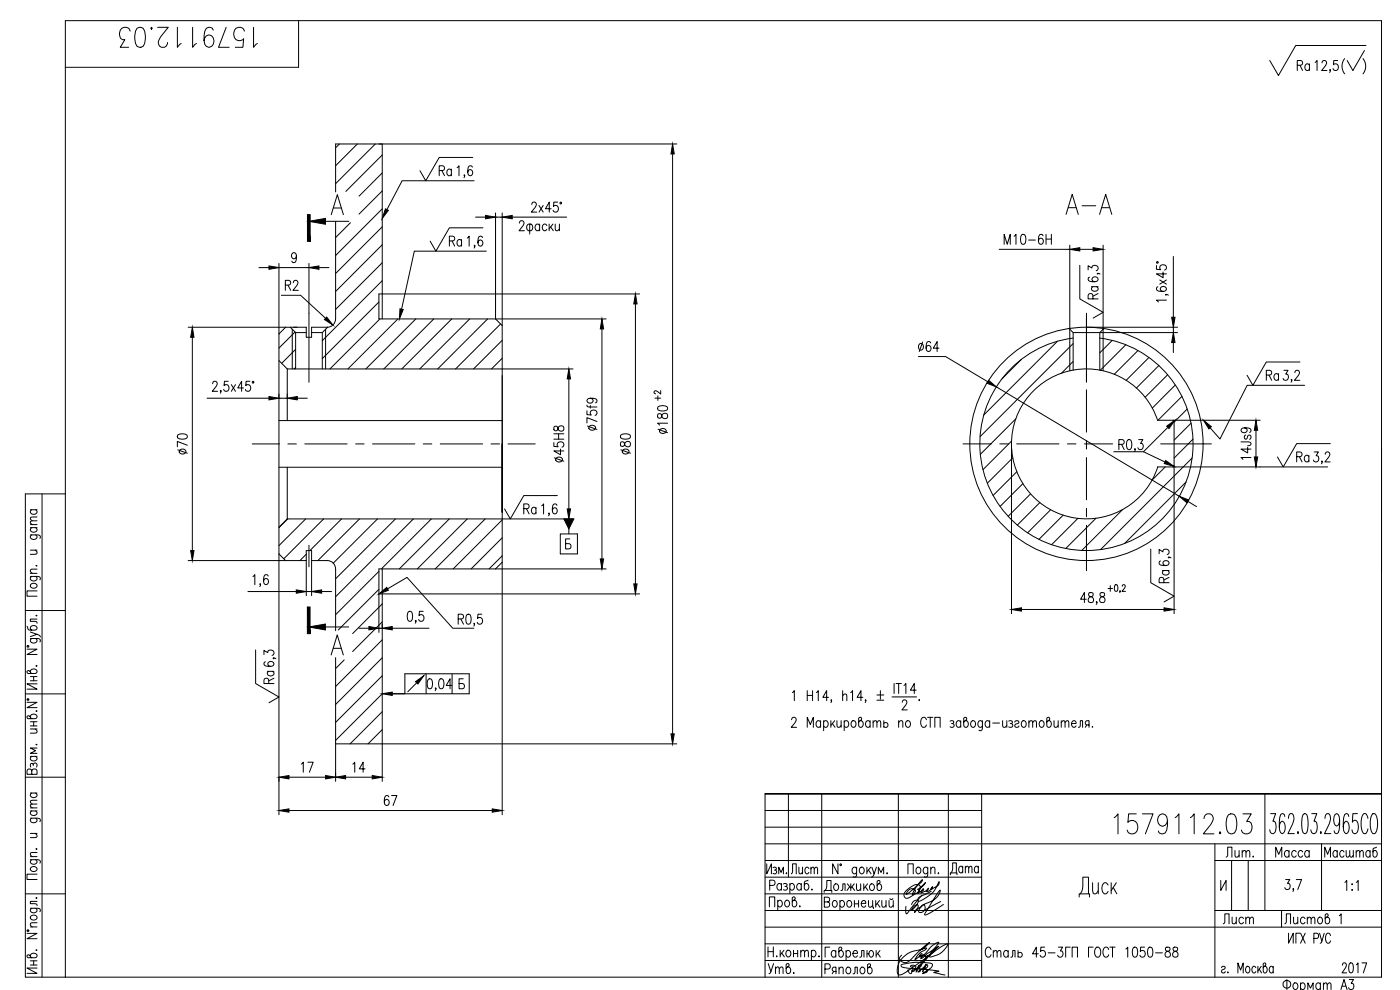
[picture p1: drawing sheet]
<svg xmlns="http://www.w3.org/2000/svg" width="420mm" height="297mm" viewBox="0 0 420 297" stroke-linecap="round" stroke-linejoin="round" font-family="sans-serif">
<defs><g id="words">
<g font-size="10.1">
<text x="34.9" y="15.5">1579112.03</text>
<text x="318.9" y="65.6">А-А</text>
<text x="333.4" y="251.5">1579112.03</text>
</g>
<text font-size="8.4" x="401.8" y="23.3">( )</text>
<g font-size="6.6">
<text x="130.9" y="54">Ra</text>
<text x="134.1" y="75.1">Ra</text>
<text x="330.9" y="91" transform="rotate(-90 330.9 91)">Ra</text>
<text x="379.2" y="115.4">Ra</text>
<text x="57.5" y="137.6" transform="rotate(-90 57.5 137.6)">70</text>
<text x="190.5" y="137.6" transform="rotate(-90 190.5 137.6)">80</text>
<text x="156.3" y="155.6">Ra</text>
<text x="83.6" y="206.4" transform="rotate(-90 83.6 206.4)">Ra</text>
<text x="114.3" y="243.1">67</text>
<text x="236.7" y="263.5">Лист</text>
<text x="367.2" y="258.6">Лит.</text>
<text x="382.1" y="258.6">Масса</text>
<text x="396.5" y="258.6">Масштаб</text>
<text x="229.7" y="293.5">Утв.</text>
<text x="294.9" y="288.6">Сталь 45-3ГП ГОСТ 1050-88</text>
</g>
<g font-size="6.2">
<text x="388.4" y="22.2">Ra</text>
<text x="300.6" y="74.4">M10-6H</text>
<text x="84.7" y="88.2">R2</text>
<text x="180.3" y="130.2" transform="rotate(-90 180.3 130.2)">75f9</text>
<text x="201.4" y="131.2" transform="rotate(-90 201.4 131.2)">180</text>
<text x="170.4" y="139.7" transform="rotate(-90 170.4 139.7)">45H8</text>
<text x="388.4" y="139.7">Ra</text>
<text x="352.1" y="176" transform="rotate(-90 352.1 176)">Ra</text>
<text x="89.6" y="232.8">17</text>
<text x="105.1" y="232.8">14</text>
<text x="366.2" y="278.3">Лист</text>
<text x="384.9" y="278.3">Листов</text>
<text x="384.2" y="298.1">Фоpмат А3</text>
</g>
<text font-size="5.3" x="199.7" y="121.4" transform="rotate(-90 199.7 121.4)">+2</text>
</g></defs>
<g fill="none" stroke="#000" stroke-width=".3">
<path d="M89.6 6.2v14h-70M396.8 18.9l.4-.7 .7 .1 .2 .4-.3 1-1.2 1.5h1.6M409.9 13.6h-21l-5.2 9.1-2.6-4.5M101.9 43.2l-1.2 1.1M107.3 43.2l-6.6 6.5M112.6 43.2l-11.9 11.9M114.7 43.2v52.5M114.7 46.5l-10.9 10.9M114.7 51.9l-7 7M114.7 57.3l-7 6.9M139.5 52.6h-.3h.3l-.3 .7M141.8 50.2a.64 .64 0 0 0-1.1-.3 2.02 2.02 0 0 0 .4 2.8 .88 .88 0 0 0 .8-1 .88 .88 0 0 0-1.2-.7l-.3 .7"/>
<path d="M141.9 47.2h-10.1l-4 7-1.8-3M142.3 54.2h-21.6l-4.6 8.7M201.9 46.2v174M203.1 43.2h-102.4v14.4M83.7 79v165.4M89 76.8a.82 .82 0 0 1-.8 .9 .89 .89 0 0 1-.7-1.1 .89 .89 0 0 1 1.1-.7 2.21 2.21 0 0 1-.3 2.9l-.6-.1-.1-.3M92.7 79v35.7M97.7 66.4h7M99.4 64.4l1.8-6 1.9 6M100.1 62.4h2.3M100.7 66.5v29.2a2.5 2.5 0 0 1-2.5 2.5M105.2 66.8l-4.5 4.5"/>
<path d="M114.7 73.4l-14 14M114.7 62.7l-14 14M114.7 68.1l-14 14M114.7 78.8l-14 14M142.5 73.7h-.2h.2l-.2 .7M142.7 65.1h3M144.8 71.3a.64 .64 0 0 0-1-.3 2.05 2.05 0 0 0 .3 2.9 .88 .88 0 0 0 .8-1.1 .88 .88 0 0 0-1.1-.7l-.4 .8M144.9 68.4h-10l-4.1 7-1.7-3M145.9 75.4h-21.6l-3.8 17.4M148.7 63.9v31.8l2 2M148.7 65.1h2M150.7 63.9v180.5"/>
<path d="M153.7 65.1h16.4M155.9 66.9l.4-.7h.5l.5 .6-.4 1-1.1 1.4h1.6M158.4 67.4l.9-.2 .5 .5a1.21 1.21 0 0 1-.5 1.5l-.9-.1a1.2 1.2 0 0 1 0-1.7zM159 67.2v3M159.6 61.4l.4-.8h.5l.5 .6-.4 1-1.1 1.4h1.6M161.8 61.6l1.2 2M161.9 67.7a.67 .67 0 0 0-.6-.5 .67 .67 0 0 0-.6 .5 .85 .85 0 0 0 0 1.2 .85 .85 0 0 0 1.2-.1M161.9 67.2v2M163 61.6l-1.2 2M164.1 67.7a.67 .67 0 0 0-.6-.5 .67 .67 0 0 0-.6 .5 .91 .91 0 0 0-.1 1.1 .91 .91 0 0 0 1.1 .3l.2-.3M164.8 67.2v2M165.3 68.1l.8 1.1"/>
<path d="M165.4 62.6h-1.7l1.1-2v3M165.9 67.2l-1.1 1.5M166.6 67.2l.1 1.9 .6 .1 .6-.5M167.4 60.6h-1.2l-.1 1.3a.92 .92 0 0 1 1.3 .1 .92 .92 0 0 1 0 1.3 .92 .92 0 0 1-1.3 .1l-.1-.3M167.9 67.2v2M168.1 60.7h.3v.4h-.3zM299.9 74.8h21.2M321.1 73.6v37.6M324.1 79.6v10.1l7 4-3 1.7M324.1 74.8h4M331.1 73.6v37.6M347.1 79.7v1.1l1.3 .1a.92 .92 0 0 1 0-1.2 .92 .92 0 0 1 1.3 0 .92 .92 0 0 1 .1 1.2l-.3 .1"/>
<path d="M347.2 78.6h.3v.3h-.3zM352.1 77v18.2M56.5 98.2h35.4v3h1.6v-3h4.8l-1.6 1.6M77.7 80.3h3M83.7 80.3h9M84.4 88.6h5.8l7.5 6.9M85.7 98.2l-2 2M87.1 98.2l1.6 1.6h3.2M87.7 98.8v11.9M88.5 99.6l-4.8 4.8M88.7 99.8v10.9M93.5 99.8h3.2"/>
<path d="M95.7 80.3h3M96.7 99.8v10.9M97.7 98.8v11.9M113.7 90.6l-17 17M114 95.7l-15 15M114.7 84.2l-18 18M119.4 95.7l-15 15M124.8 95.7l-15 15M130.2 95.7l-15 15M135.6 95.7l-15 15M141 95.7l-15 15M146.3 95.7l-15 15"/>
<path d="M150.2 97.2l-13.5 13.5M180.6 98.7v69M190.7 91.2v84M191.9 88.2h-78.2v7.5h68.2M320.9 98.6l1.2 1.2M326.1 98.2h27.3M326.1 94v20.7M326.6 81v-1.3l1.1 .7a.89 .89 0 0 1 1.4-.7 .89 .89 0 0 1-.1 1.5M329.4 82v.3v-.3l.7 .3M331.3 98.6l-1.2 1.2v11.2M347.5 86.1a.64 .64 0 0 0-.3 1 2.03 2.03 0 0 0 2.9-.4 .88 .88 0 0 0-1.1-.7 .88 .88 0 0 0-.6 1.1l.7 .3M348.1 84l2 1.3"/>
<path d="M349.1 81.6v1.7l-2-1.1h3M349.9 88.3v.3v-.3l.7 .3M350.1 90.1h-3l.5 .5M350.1 84l-2 1.3M352.1 98.2v1.6M353.4 99.8h-31.3v11.2M57.7 101.2v64M62.1 119.5h18.6M63.8 115.1l.5-.7h.4l.5 .6-.4 1-1.1 1.4h1.6M66.3 117.3h-.2h.2l-.2 .7M68.5 114.4h-1.1l-.2 1.3a.92 .92 0 0 1 1.3 .1 .92 .92 0 0 1 0 1.2 .92 .92 0 0 1-1.3 .1l-.1-.3M69.4 115.4l1.3 2"/>
<path d="M70.7 115.4l-1.3 2M73.1 116.4h-1.7l1.1-2v3M75 114.4h-1.1l-.1 1.3a.92 .92 0 0 1 1.2 .1 .92 .92 0 0 1 0 1.2 .92 .92 0 0 1-1.2 .1l-.2-.3M75.8 114.5h.3v.4h-.3zM83.7 119.5h2.5M83.7 108.2l2.5 2.5M86.2 110.7v15.5M86.2 110.7h85.8M88.7 104.8l-4.2 4.2M88.7 110.2l-.5 .5M89.2 119.5h3M150.7 112.7v41v-20.5"/>
<path d="M150.7 102.1l-8.6 8.6M150.7 107.5l-3.2 3.2M170.7 113.7v39M275.6 107h8.2l12.6 7.5M276 103.2a.97 .97 0 0 1 1.2 .6 .97 .97 0 0 1-.6 1.2 1.02 1.02 0 0 1-1-.7 1.02 1.02 0 0 1 .4-1.1zM276.9 102.6l-1 2.9M279.3 102.9l-.1-.3-.6-.1a2.21 2.21 0 0 0-.3 2.8 .65 .65 0 0 0 1-.3l.1-.4a.89 .89 0 0 0-.8-1l-.6 .5-.1 .4M281.8 104.5h-1.7l1.1-2v3M299 116.1l54.9 32.8M306.5 107.8l-5.8 5.9M317.4 102.4l-22.1 22.1M322.1 101.4a32 32 0 0 0-23.1 48.9 32 32 0 0 0 54.1 0 32 32 0 0 0-23-48.9"/>
<path d="M322.1 103.1l-28 27.9M322.1 108.5l-3.5 3.5M326.1 117v12.7M333.8 102.1l-3.7 3.8M337.9 103.4l-7.7 7.7M341.5 105.2l-7.1 7.1M344.8 107.3l-6.8 6.8M347.8 109.7l-6.7 6.7M350.4 112.4l-6.7 6.8M352.1 102.8v3M352.7 115.5l-6.9 6.9M354.7 118.9l-7.2 7.2"/>
<path d="M387.7 114h-.2h.2l-.2 .7M388.6 111.8l.5-.7 .7 .1 .2 .5-.4 1-1.1 1.4h1.6M390.1 108.6h-10.1l-4 7-1.7-3M391.5 115.6h-17.2l-8.2 16.1-2.9-3.3M75.7 133.2h8.2M83.7 126.2h67M86.4 133.2h2.5M91.5 133.2h12.7M106.7 133.2h2.6M111.8 133.2h12.7M127 133.2h2.6M132.1 133.2h12.7"/>
<path d="M147.4 133.2h2.5M152.5 133.2h8.1M289 133.2h8.5M300 133.2h2.6M303.6 133.2v50.9M303.6 132.3l-8.6 8.6M304 137.4l-7.7 7.6M304.8 125.7l-10.6 10.6M305.1 133.2h12.7M320.4 133.2h2.5M325.4 133.2h8.5M326.1 132.2v2.5"/>
<path d="M326.1 137.3v12.7M335.8 133.3h1a.73 .73 0 0 0 .6-.7 .73 .73 0 0 0-.6-.7h-1v3M336.6 133.3l.8 1.6M338.4 132l.6-.1a1.77 1.77 0 0 1 .6 2.4l-.3 .5-.5 .1a1.77 1.77 0 0 1-.6-2.4zM340.7 134.8h-.2h.2l-.2 .7M341.7 131.9h1.3l-.7 1.1a.88 .88 0 0 1 .7 1.4 .88 .88 0 0 1-1.5-.1M343.2 135.5l6.4 3.1M348.3 133.2h15.3M350.5 128.2l-7.3 7.3h-9M352 126.1l.4 .3v57.7M352.4 139.8l-.4 .3M356.3 122.7l-3.9 4"/>
<path d="M357.5 127l-5.1 5.1M357.8 137.4l-27.5 27.5M358 131.8l-5.6 5.6M372.4 132.6l2.8 .1a.5 .5 0 0 1 .3 .5 .5 .5 0 0 1-.3 .4l-.8 .1M373.4 128.4a.81 .81 0 0 1 .9 .8 .89 .89 0 0 1-1.1 .6 .89 .89 0 0 1-.6-1.1 2.56 2.56 0 0 1 2.7 0l.1 .6-.4 .4M373.9 130.5a.67 .67 0 0 0-.5 .7 .67 .67 0 0 0 .5 .6l.4-.4 .3-.8 .4-.1a.66 .66 0 0 1 .5 .7 .66 .66 0 0 1-.5 .6M374.4 134.2v1.7l-2-1.1h3M375.4 137.3h-3l.6 .5M376.9 129.1v8M378.2 126.1h-30.8a22.5 22.5 0 0 0-34.7-11.1 22.5 22.5 0 0 0 .2 36.4 22.5 22.5 0 0 0 34.6-11.3M396.8 138.5h-.2h.2l-.2 .7M397.7 136.3l.5-.7h.4l.5 .6-.3 1-1.2 1.4h1.6"/>
<path d="M399.2 133.1h-10.1l-4 7-1.7-3M9.1 158.3h2M9.1 157.4h2M9.1 152.9h2M9.5 158.3a.67 .67 0 0 0-.4 .6 .67 .67 0 0 0 .4 .7 .85 .85 0 0 0 1.3-.1 .85 .85 0 0 0-.1-1.2M9.5 152.9a.67 .67 0 0 0-.4 .7 .67 .67 0 0 0 .4 .6 .85 .85 0 0 0 1.3 0 .85 .85 0 0 0-.1-1.3M11.1 156.3l-1.9 .1-.1 .4 .6 .6M11.1 155.1l-1.9 .1-.1 .5 .6 .6M12.6 148.2v145M19.6 148.2h-12v145h407v-287h-395v287M83.7 140.2h67M86.2 140.2v15.5"/>
<path d="M86.2 155.7l-2.5 2.5M86.2 155.7h85.8M86.3 155.7l-2.6 2.6M91.7 155.7l-8 8M97.1 155.7l-11.9 11.9M102.5 155.7l-9.5 9.5M107.9 155.7l-12.5 12.5M113.3 155.7l-13.3 13.3M118.7 155.7l-18 18M124.1 155.7l-23.4 23.3M129.5 155.7l-15.1 15M134.8 155.7l-15 15"/>
<path d="M140.2 155.7l-15 15M145.6 155.7l-15 15M150.7 156l-14.7 14.7M164.8 154h-.2h.2l-.2 .8M167.1 151.6l-.1-.3-.5-.1a1.63 1.63 0 0 0-.7 2l.3 .8a.84 .84 0 0 0 1.2-.7 .84 .84 0 0 0-1.2-.8l-.3 .7M167.3 148.7h-10.1l-4 7-1.8-3M170.7 158.7v1.5M305.2 141.5l-7.2 7.1M307 145.1l-6.9 6.9M309.3 148.2l-6.7 6.7M312.1 150.8l-6.8 6.8M315.3 152.9l-6.9 7"/>
<path d="M319.1 154.6l-7.3 7.2M323.5 155.5l-7.9 7.9M326.1 152.5v2.6M326.1 157.6v13.6M328.9 155.5l-9.1 9.1M336.9 152.9l-12.3 12.3M347.4 140.1h51.1M349.7 140.1l-3.9 3.9M355.9 144.6l-18.4 18.5M356.5 150.4l2.6 1.6M9.1 172.9l2.7 .2a.59 .59 0 0 1 .2 .9M9.1 160.5l2.7 .1a.59 .59 0 0 1 .2 .9"/>
<path d="M9.1 172h2M9.1 165.1h2M9.2 175.3a.95 .95 0 0 1 1.3-.3 .95 .95 0 0 1 .5 1.1 .95 .95 0 0 1-1.3 .4 .95 .95 0 0 1-.5-1.2zM9.5 172.9l-.1 .2a.59 .59 0 0 0-.2 .9 .95 .95 0 0 0 1.3 .3 .95 .95 0 0 0 .5-1.1l-.3-.3M9.5 160.5l-.1 .1a.59 .59 0 0 0-.2 .9 .95 .95 0 0 0 1.3 .4 .95 .95 0 0 0 .5-1.2l-.3-.2M10.5 165.1l.6 .5-.1 .6-1.9 .1M10.8 169.7h.3zM11.1 177.3h-3v1.6h3M11.1 170.8l-1.9 .1-.1 .6 .6 .5M56.5 168.2h35.4M74.4 177.5h14.5M75.9 173l.6-.6v3"/>
<path d="M78.2 175.3h-.2h.2l-.2 .7M80.5 172.8a.65 .65 0 0 0-1.1-.2 2.04 2.04 0 0 0 .4 2.8 .88 .88 0 0 0 .8-1 .88 .88 0 0 0-1.2-.7l-.3 .7M83.7 166.2l2 2M91.9 177.5h1.6M91.9 166.3l-1.9 1.9M92.7 163.6v6.5M93.5 168.2v-3h-1.6v13.5M93.5 168.2h4.7a2.5 2.5 0 0 1 2.5 2.5v18.5M93.5 168.2v10.5M96.5 177.5h3M113.7 178.2v11.5M113.7 171.4l-13 13"/>
<path d="M113.7 176.8l-12.2 12.2M114.7 170.7v63.7M116.3 176.7l5.9-3.5 13.7 15.3h6.3M150.7 168.7l-2 2M150.7 161.4l-9.3 9.3M150.7 166.8l-3.9 3.9M168.1 160.2h5.2v6h-5.2zM171 161.7h-1.3v3h1.1a.82 .82 0 0 0 .6-.8 .82 .82 0 0 0-.6-.8h-1.1M181.9 170.7h-68.2v7.5h78.2M326 179.8h-1.7l1.1-2v3M326.8 177.9a.69 .69 0 0 0 .2 1 .94 .94 0 0 1 1.2 .9 .94 .94 0 0 1-1 1 .98 .98 0 0 1-.6-1.2 .98 .98 0 0 1 1.1-.7 .61 .61 0 0 0 .4-.6 .61 .61 0 0 0-.5-.5zM330.2 177.9a.67 .67 0 0 0 .3 1 .94 .94 0 0 1 1.1 .9 .94 .94 0 0 1-1 1 .98 .98 0 0 1-.5-1.2 .98 .98 0 0 1 1.1-.7 .61 .61 0 0 0 .3-.6 .61 .61 0 0 0-.5-.5z"/>
<path d="M332.5 176.6h1.4M333.2 175.7v1.7M334.7 175.5l.3-.1 .4 .4v1.3l-.4 .3-.5-.3zM336.2 177.3l-.2 .5M336.8 175.9l.3-.5 .5 .1 .1 .3-.2 .7-.8 .9h1.1M345.4 164.7v10.1l7 4.1-3 1.7M347.9 166.1v-1.2l1.1 .7a.89 .89 0 0 1 1.4-.8 .89 .89 0 0 1-.1 1.6M348.3 168.3a.64 .64 0 0 0-.3 1 2.02 2.02 0 0 0 2.9-.3 .88 .88 0 0 0-1.1-.8 .88 .88 0 0 0-.7 1.1l.8 .4M350.7 167.2v.2v-.2l.7 .2M7.6 183.2h12M8.1 194.8h3l-3 1.6h3M8.1 187.9l.3 .8 .4 .4h1.7l.5-.3a.95 .95 0 0 0-.5-1.1 .95 .95 0 0 0-1.3 .3 .64 .64 0 0 0 .3 1.1"/>
<path d="M8.2 193.8h.4v.3h-.4zM9.1 191.6l2.7 .1 .3 .3-.1 .6M9.1 189.6l2 .7-2 .7M9.5 191.6l-.3 .2a.64 .64 0 0 0 .3 1 .91 .91 0 0 0 1.1 .1 .91 .91 0 0 0 .4-1.1l-.3-.2M10.8 199.8h.3zM10.8 184.7h.3zM11.1 190.3l.9 .5 .1 .3M11.1 185.7h-2v.7l1.9 .1 .1 .5M76.7 195v10.1l7 4-3 1.8M79.2 196.4v-1.3l1.2 .7a.89 .89 0 0 1 1.3-.7 .89 .89 0 0 1 0 1.5M82.1 197.4v.3v-.3l.7 .3M97.7 188.1h6.9"/>
<path d="M99.4 196.5l1.8-6 1.8 6M100.1 194.5h2.3M100.7 197.3v37.1M103.3 198l-2.6 2.6M107.7 188.5h3M113.7 188.5h1M114.7 181.2l-8.9 8.9M114.7 186.6l-8.9 8.9M114.7 192l-14 14M114.7 197.4l-14 14M117.7 188.5h11M122.6 183.6l.5-.2a1.77 1.77 0 0 1 .6 2.5l-.2 .4-.6 .1a2.21 2.21 0 0 1-.3-2.8z"/>
<path d="M124.9 186.3h-.3h.3l-.3 .7M127 183.4h-1.1l-.1 1.3a.92 .92 0 0 1 1.2 .1 .92 .92 0 0 1 0 1.2 .92 .92 0 0 1-1.2 .1l-.2-.2M137.5 185.7l1.4-.1 .2-.5-.2-.7-1.4-.1v3M138.3 185.7l.8 1.6M140.1 184.4l.6-.1a1.76 1.76 0 0 1 .6 2.4l-.3 .4-.5 .2a1.76 1.76 0 0 1-.6-2.4zM142.4 187.1h-.2h.2l-.2 .8M144.6 184.3h-1.2l-.1 1.3a.92 .92 0 0 1 1.3 0 .92 .92 0 0 1 0 1.3 .92 .92 0 0 1-1.3 .1l-.1-.3M306.6 182.9h42.8M329.2 180.7h-.2h.2l-.2 .7M7.6 208.2h12M8.1 210.7h3l-3 1.6h3M8.2 209.8h.4v.3h-.4z"/>
<path d="M9.1 201.6a1 1 0 0 1 1-.9 1 1 0 0 1 1 .9l-.6 .5h-2.1l-.3-.7 .4-.2 .3 .1 .7 .8M9.1 215.2a1 1 0 0 1 1-.9 1 1 0 0 1 1 .9l-.6 .4h-2.1l-.3-.6 .4-.3 .3 .1 .7 .8M9.1 203h2M9.1 204.3h2M9.1 218.7h2M9.1 216.6h2M9.1 217.8h2M10.1 203v1.3M10.1 216.6v1.2M10.5 218.7l.6 .6-.1 .6-1.9 .1M10.8 213.3h.3zM11.1 205.2h-3l3 1.6h-3"/>
<path d="M114.7 202.8l-14 14M114.7 208.1l-14 14.1M114.7 213.5l-9.6 9.7M114.7 218.9l-4.3 4.3M116.9 208.2h23.9v-6h-19.3v6h-3.8M125.1 204.9l-2.7 2.7M127.9 202.2v6M128.5 203.8l.6-.1a1.76 1.76 0 0 1 .6 2.4l-.2 .4-.6 .2a1.76 1.76 0 0 1-.6-2.5zM130.8 206.5h-.2h.2l-.2 .7M132 203.8l.5-.1a1.76 1.76 0 0 1 .6 2.4l-.2 .4-.6 .2a1.76 1.76 0 0 1-.5-2.5zM135.6 205.7h-1.7l1.2-2v3M135.7 202.2v6"/>
<path d="M139 203.7h-1.2v3h1a.81 .81 0 0 0 .6-.8 .81 .81 0 0 0-.6-.8h-1M237.6 215.9l.4-.7h.5l.5 .6-.4 1-1.1 1.4h1.6M237.8 207.8l.6-.6v3M242.3 218.2v-3l.9 2.2 .9-2.2v3M242.3 207.2v3M242.3 208.7h1.6M243.9 207.2v3M245 207.8l.6-.6v3M246.3 216.7a.67 .67 0 0 0-.7-.5 .67 .67 0 0 0-.6 .5 .85 .85 0 0 0 0 1.2 .85 .85 0 0 0 1.3-.1M246.3 216.2v2M247.2 216.7a.66 .66 0 0 1 .6-.5 .66 .66 0 0 1 .6 .5 .91 .91 0 0 1 .1 1.1 .91 .91 0 0 1-1.1 .3l-.2-.3M247.2 216.2v3"/>
<path d="M248.7 209.2h-1.7l1.1-2v3M249.4 216.2v2M249.6 210.1h-.2h.2l-.2 .7M249.8 217.1l.8 1.1M250.5 216.2l-1.1 1.5M251.2 216.2l.1 1.9 .6 .1 .5-.5M252.4 216.2v2M252.9 208.8l.6-.6 .5 .2 .1 1.8M252.9 207.2v3M253.4 216.7a.66 .66 0 0 1 .6-.5 .66 .66 0 0 1 .6 .5 .91 .91 0 0 1 0 1.1 .91 .91 0 0 1-1 .3l-.2-.3M253.4 216.2v3M255.3 207.8l.6-.6v3"/>
<path d="M255.7 216.4a.65 .65 0 0 1 1.1 .3l.1 .4a.8 .8 0 0 1-.2 .9 .8 .8 0 0 1-1 .1 1.23 1.23 0 0 1 0-1.7zM258.1 216.2a1 1 0 0 1 1 1 1 1 0 0 1-1 1l-.4-.5v-2.2l.7-.3 .2 .5-.1 .2-.8 .8M259 209.2h-1.8l1.2-2v3M259.9 210.1h-.3h.3l-.3 .7M261.1 216.7a.67 .67 0 0 0-.6-.5 .67 .67 0 0 0-.6 .5 .85 .85 0 0 0 0 1.2 .85 .85 0 0 0 1.2-.1M261.1 216.2v2M262 216.8l.6-.6 .5 .2 .1 1.8M262 216.2v2M263.2 216.8l.5-.6 .5 .2 .1 1.8M263.2 208.5h2M263.2 210.1h2M264.2 207.2v2.6"/>
<path d="M265.2 217.1a.73 .73 0 0 1 1.2 0 .73 .73 0 0 1-.4 1.1l-.8-.3M265.2 216.2v2M267.7 209.1h7.4M268.3 205.1v3M268.9 205.1h1.6M269.7 216.8l.6-.6 .5 .2 .2 1.8M269.7 205.1v3M269.7 216.2v2M270.8 210.7l.5-.7 .6 .1 .3 .5-.4 1-1.1 1.4h1.6M271.3 205.7l.6-.6v3M272.1 216.4a.64 .64 0 0 1 1 .3 .91 .91 0 0 1 .1 1.1 .91 .91 0 0 1-1.1 .3 1.2 1.2 0 0 1 0-1.7zM275 207.1h-1.8l1.2-2v3"/>
<path d="M275.9 209.9v.3zM278 215.9a.89 .89 0 0 0-1-.7 .89 .89 0 0 0-.7 1.2v.7a.88 .88 0 0 0 .7 1.1 .88 .88 0 0 0 1-.7M278.4 215.2h1.6M279.2 215.2v3M280.6 218.2v-3h1.6v3M285.1 216.4a.73 .73 0 0 1 1.2 .3l-.4 .4h-.3M285.9 217.1l.4 .3v.5l-.4 .3-.8-.1M288.3 216.7a.67 .67 0 0 0-.6-.5 .67 .67 0 0 0-.6 .5 .85 .85 0 0 0 0 1.2 .85 .85 0 0 0 1.2-.1M288.3 216.2v2M289.7 216.2a1 1 0 0 1 .9 1 1 1 0 0 1-.9 1l-.5-.5v-2.2l.7-.3 .3 .5-.2 .2-.8 .8M291.6 216.4a.64 .64 0 0 1 1.1 .3 .91 .91 0 0 1 0 1.1 .91 .91 0 0 1-1.1 .3 1.23 1.23 0 0 1 0-1.7zM294.8 216.7l-.1-.2a.59 .59 0 0 0-.9-.1 .95 .95 0 0 0-.4 1.2 .95 .95 0 0 0 1.2 .5l.2-.3"/>
<path d="M294.8 216.2l-.1 2.7a.58 .58 0 0 1-.9 .2M297 216.7a.67 .67 0 0 0-.6-.5 .67 .67 0 0 0-.6 .5 .85 .85 0 0 0 0 1.2 .85 .85 0 0 0 1.2-.1M297 216.2v2M297.9 216.9h2.1M300.9 216.2l.1 1.9 .6 .1 .6-.5M302.2 216.2v2M302.7 216.4a.73 .73 0 0 1 1.2 .3l-.4 .4h-.3M303.5 217.1l.4 .3v.5l-.4 .3-.8-.1M304.5 216.7a.67 .67 0 0 1 .7-.5 .67 .67 0 0 1 .6 .5l-.3 .4-.6 .1a.55 .55 0 0 0-.2 .9 .73 .73 0 0 0 1.1-.3M306.8 216.4a.65 .65 0 0 1 1.1 .3l.1 .4a.8 .8 0 0 1-.2 .9 .8 .8 0 0 1-1 .1 1.23 1.23 0 0 1 0-1.7zM308.8 216.8l.6-.6 .4 .2 .1 1.8M308.8 216.2v2"/>
<path d="M309.9 216.8l.6-.6 .4 .2 .2 1.8M312.2 216.4a.64 .64 0 0 1 1 .3 .91 .91 0 0 1 .1 1.1 .91 .91 0 0 1-1.1 .3l-.3-.7zM314.6 216.2a1 1 0 0 1 .9 1 1 1 0 0 1-.9 1l-.4-.5v-2.2l.6-.3 .3 .5-.2 .2-.7 .8M316.3 216.2l.1 1.9 .6 .1 .6-.5M317.6 216.2v2M318.5 216.8l.6-.6 .4 .2 .1 1.8M318.5 216.2v2M319.6 216.8l.6-.6 .5 .2 .1 1.8M321.6 217.1h1.4l-.3-.7a.64 .64 0 0 0-1 .3 .91 .91 0 0 0 0 1.1 .91 .91 0 0 0 1 .3l.3-.3M323.6 218.2l.5-.1 .1-1.9h.7v2M326.1 217.5l-.4 .7M326.8 217.5l-.9-.1-.2-.5 .2-.5 .9-.2v2"/>
<path d="M327.9 217.9v.3zM7.6 233.2h12M9.1 237.9h2M9.1 226.9h2M9.5 237.9a.67 .67 0 0 0-.4 .7 .67 .67 0 0 0 .4 .6 .85 .85 0 0 0 1.3 0 .85 .85 0 0 0-.1-1.3M9.5 231.3a.73 .73 0 0 0-.7-.6 .73 .73 0 0 0-.7 .6v1h3v-1a.82 .82 0 0 0-.8-.6 .82 .82 0 0 0-.8 .6v1M9.5 226.9a.67 .67 0 0 0-.4 .7 .67 .67 0 0 0 .4 .6 .85 .85 0 0 0 1.3 0 .85 .85 0 0 0-.1-1.3M10 229.3l.5-.4 .3 .1 .3 .3-.1 .9M10 229.7v-.4l-.5-.3a.73 .73 0 0 0-.3 1.2M10.8 223.4h.3zM11.1 224.4h-2l1.6 .8-1.6 .8h2M86.7 233.2h11"/>
<path d="M100.7 223.2h102.4M229.6 238.2h185h-185M229.6 238.2v55M236.6 238.2v25M246.6 238.2v55M269.6 238.2v55M284.6 238.2v55M294.6 238.2v55M379.6 238.2v35M9.1 257.9l2.7 .2 .3 .3-.1 .6M9.1 245.5l2.7 .1 .3 .3-.1 .6M9.1 257h2"/>
<path d="M9.1 250.1h2M9.1 243.3h2M9.1 242.4h2M9.5 257.9l-.3 .3a.65 .65 0 0 0 .3 1l.8 .1a.82 .82 0 0 0 .8-.9l-.4-.5M9.5 245.5l-.3 .2a.65 .65 0 0 0 .3 1l.8 .2a.82 .82 0 0 0 .8-1l-.4-.4M9.5 243.3a.66 .66 0 0 0-.4 .6 .66 .66 0 0 0 .4 .7 .85 .85 0 0 0 1.3-.1 .85 .85 0 0 0-.1-1.2M10.5 250.1l.6 .5-.1 .6-1.9 .1M10.8 254.7h.3zM11.1 255.8l-1.9 .1-.1 .6 .6 .5M11.1 241.3l-1.9 .1-.1 .4 .6 .6M11.1 240.1l-1.9 .1-.1 .5 .6 .6M86.7 243.2h61"/>
<path d="M229.6 243.2h65M229.6 253.2h185M229.6 248.2h65M229.6 258.2h65M230.1 259.2v3l1.4-3v3M251.5 259.2v3l-1.6-3v3M252.1 259.3h.3v.4h-.3zM288.9 259.9v2M289.7 259.9v2M293.6 259.9v2M364.6 258.2h50M364.6 253.2v40"/>
<path d="M369.6 258.2v15M374.6 258.2v15M381.3 244.1h1.5l-.8 2.3h.4a2.88 2.88 0 0 1-.2 3.7l-.9-.3-.2-.8M385.6 245l-.2-.6-.4-.3-.7 .3a8.9 8.9 0 0 0 0 5.4l.6 .3a2.49 2.49 0 0 0 0-3.7l-.6 .3-.4 1.4M386.7 245.6l.2-1.2 .3-.3h.6a2.59 2.59 0 0 1 .1 3.2l-1.4 2.8h2M389.6 249.6v.5zM391.1 244.4l.4-.3 .7 .3a8.9 8.9 0 0 1 0 5.4l-.4 .3-.7-.3a8.9 8.9 0 0 1 0-5.4zM393.7 244.1h1.5l-.8 2.3h.4a2.84 2.84 0 0 1-.3 3.7l-.8-.3-.3-.8M396.4 249.6v.5zM396.6 253.2v20M397.6 245.6l.3-1.2 .3-.3h.5a2.64 2.64 0 0 1 .2 3.2l-1.4 2.8h1.9M402 246.1l-.4 1.5-.5 .2a2.49 2.49 0 0 1 0-3.7l.5 .3a8 8 0 0 1 0 5.4l-.7 .3-.4-.3-.1-.5"/>
<path d="M404.8 245l-.2-.6-.4-.3-.7 .3a8.9 8.9 0 0 0 0 5.4l.6 .3a2.49 2.49 0 0 0 0-3.7l-.6 .3-.4 1.4M407.4 244.1h-1.4l-.1 2.6 .5-.6h.4a2.8 2.8 0 0 1 0 4l-.8-.3-.3-.8M410.5 245.6l-.1-.6a.82 .82 0 0 0-.5-.7 .82 .82 0 0 0-.9 .1 6.1 6.1 0 0 0 .3 5.7 1.22 1.22 0 0 0 1.2-1.4M412.1 244.1a1.22 1.22 0 0 1 1.2 1.5 5.3 5.3 0 0 1-.7 4.5 1.22 1.22 0 0 1-1.2-1.4 5.3 5.3 0 0 1 .7-4.6zM7.6 268.2h12M8.2 279.1h.4v.3h-.4zM9.1 272.5l2.7 .1a.59 .59 0 0 1 .2 .9M9.1 278.1h2M9.2 260.3a.95 .95 0 0 1 1.3-.3 .95 .95 0 0 1 .5 1.1 .95 .95 0 0 1-1.2 .4 .95 .95 0 0 1-.6-1.2zM9.2 274.9a.95 .95 0 0 1 1.3-.4 .95 .95 0 0 1 .5 1.2 .95 .95 0 0 1-1.3 .4 .95 .95 0 0 1-.5-1.2zM9.5 272.5l-.1 .1a.59 .59 0 0 0-.2 .9 .95 .95 0 0 0 1.3 .4 .95 .95 0 0 0 .5-1.2l-.3-.2M10.8 269.4h.3z"/>
<path d="M11.1 262.3h-3v1.6h3M11.1 276.9l-1.9 .1-.1 .5 .6 .6M11.1 270.5h-2v.6l1.9 .2 .1 .4M229.6 268.2h65M229.6 278.2h185M229.6 273.2h65M229.6 263.2h65M230.9 272.1v-3h1.6v3M231 265.7h1a.82 .82 0 0 0 .6-.8 .82 .82 0 0 0-.6-.8h-1v3M232 260.3a.61 .61 0 0 1 1 .3l-.3 .4h-.3M232.7 261l.3 .3v.6l-.3 .3-.7-.2M233.4 270.5l.2-.2a.97 .97 0 0 1 1.3 .6 .97 .97 0 0 1-.7 1.2h-.3l-.5-.4"/>
<path d="M233.4 270.1v3M233.7 262.2v-2l.7 1.6 .7-1.6v2M234.5 265.5a.67 .67 0 0 0-.6-.4 .67 .67 0 0 0-.6 .4 .85 .85 0 0 0 0 1.2 .85 .85 0 0 0 1.2 0M234.5 265.1v2M235.1 265.2a.73 .73 0 0 1 1.1 .3l-.3 .4h-.3M235.8 270.3a.97 .97 0 0 1 1.2 .6 .97 .97 0 0 1-.6 1.2 1.02 1.02 0 0 1-1-.7 1.02 1.02 0 0 1 .4-1.1zM235.9 265.9l.5 .6-.3 .4h-1M237 265.5a.67 .67 0 0 1 .7-.4 .67 .67 0 0 1 .6 .4l.1 .4a.8 .8 0 0 1-.2 1 .8 .8 0 0 1-.9 0l-.3-.2M237 265.1v3M238.2 270.1a1 1 0 0 1 .9 1 1 1 0 0 1-.9 1l-.4-.6v-2.1l.6-.3 .3 .4-.1 .3-.8 .7M240 271.8v.3zM240.5 265.5a.67 .67 0 0 0-.7-.4 .67 .67 0 0 0-.6 .4 .85 .85 0 0 0 .1 1.2 .85 .85 0 0 0 1.2 0"/>
<path d="M240.5 265.1v2M242.5 264.1l-.8 .3-.3 .4v1.7l.2 .4a.95 .95 0 0 0 1.2-.5 .95 .95 0 0 0-.4-1.2 .64 .64 0 0 0-1 .3M243.7 266.8v.3zM247.3 267.8v-.6h2.3v.6M247.4 270.6h1a.82 .82 0 0 1 .6 .8 .82 .82 0 0 1-.6 .8h-1v-3h1a.73 .73 0 0 1 .6 .7 .73 .73 0 0 1-.6 .7M247.6 267.2a3.1 3.1 0 0 0 .5-3h1.3v3M250.1 270.3a.65 .65 0 0 1 1.1 .3l.1 .7a.82 .82 0 0 1-.9 .9l-.3-.2a1.23 1.23 0 0 1 0-1.7zM250.5 265.3a.97 .97 0 0 1 1.3 .7 .97 .97 0 0 1-.7 1.2 1.02 1.02 0 0 1-.9-.7 1.02 1.02 0 0 1 .3-1.2zM252.1 270.6a.67 .67 0 0 1 .6-.4 .67 .67 0 0 1 .6 .4 .91 .91 0 0 1 .1 1.1 .91 .91 0 0 1-1.1 .3l-.2-.2M252.1 270.2v3M252.4 267.2l.4-.2 .1-1.8h.7v2M254.3 265.2l1 1.3 1.1-1.3"/>
<path d="M254.5 270.3a.64 .64 0 0 1 1 .3 .91 .91 0 0 1 0 1.1 .91 .91 0 0 1-1 .3 1.2 1.2 0 0 1 0-1.7zM255 266l-.8 1.2M255.3 265.2v2M255.7 266l.8 1.2M256.4 271.2h1.3M256.4 270.2v2M257 265.2l.2 1.8 .5 .2 .6-.6M257.1 260.6l-.2-.3a.65 .65 0 0 0-1.1 .3l-.1 .7a.82 .82 0 0 0 .9 .9l.5-.4M257.1 260.2l-.1 2.7-.4 .3-.5-.2M257.7 270.2v2M258.2 260.3a.64 .64 0 0 1 1 .3 .91 .91 0 0 1 .1 1.1 .91 .91 0 0 1-1.1 .3 1.23 1.23 0 0 1 0-1.7zM258.3 265.2v2"/>
<path d="M258.5 271h1.3l-.2-.7a.65 .65 0 0 0-1 .3l-.1 .7a.82 .82 0 0 0 .9 .9l.4-.4M259.2 265.2v2M259.7 266l.8 1.2M260.2 260.2v2M260.4 265.2l-1.2 1.4M260.6 261l.8 1.2M260.6 270.2l.2 1.8 .5 .2 .6-.6M261.3 265.3a.97 .97 0 0 1 1.2 .7 .97 .97 0 0 1-.6 1.2 1.02 1.02 0 0 1-1-.7 1.02 1.02 0 0 1 .4-1.2zM261.3 260.2l-1.1 1.4M261.7 260.2l.6 2 .7-2M261.9 270.2v2h.2v.4M262.3 262.2l-.4 .8-.4 .2"/>
<path d="M262.8 270.2v2M263.3 271l.8 1.2M263.6 262.2v-2l.8 1.6 .8-1.6v2M263.7 265.2a1 1 0 0 1 .9 1 1 1 0 0 1-.9 1l-.5-.6v-2.1l.7-.3 .2 .4-.1 .3-.8 .7M264 270.2l-1.2 1.4M264.6 270.2l.2 1.8 .5 .2 .6-.6M265.9 270.2v2M266.2 261.9v.3zM266.8 270.2l.1 1.8 .6 .2 .6-.6M267 269.6l.2 .2a.48 .48 0 0 0 .8-.2M268.1 270.2v2M272.5 262.2v-3h1.6v3"/>
<path d="M272.7 267a1.15 1.15 0 0 1 2 .5l-.8 1a9.7 9.7 0 0 1 2.8-4.5l-.3 .8-4.4 3.6zM273.6 271.4a1.37 1.37 0 0 1 2-1.1 5 5 0 0 1-2 2.8 1.58 1.58 0 0 1 2-1.4l-.4 1.1-.8 1 .5-.9 2.1-1.4a1.24 1.24 0 0 1 .6 1.4 1.24 1.24 0 0 1-1.3 .9l-.4-.1a1.99 1.99 0 0 1 1.3-2.3 6.9 6.9 0 0 0 4.9-3.8l.1-.5-1.3 1.6-3.2 5.1a.4 .4 0 0 0-.2 .7 .4 .4 0 0 0 .7-.1l4.9-3M275.2 260.3a.65 .65 0 0 1 1.1 .3l.1 .7a.82 .82 0 0 1-.9 .9l-.3-.2a1.23 1.23 0 0 1 0-1.7zM275.3 266.9a4.6 4.6 0 0 0 2.5-2.1l-.4 .3a4.5 4.5 0 0 0-1.9 3v-.1a1.7 1.7 0 0 0 .2-2.5 4.7 4.7 0 0 0-4.2 2.2 1.09 1.09 0 0 0 .2 1.7 1.09 1.09 0 0 0 1.6-.3l1.6-1 2-.8 .3-.3-.1-.4-.5 .7-.2 .4 .2 .1a2.6 2.6 0 0 0 2.1-1.3l-.7 1a2.05 2.05 0 0 0 1.9-1.5l-.5 .9a4.9 4.9 0 0 0 2.4-1.8v-.6l-.1 .2a8.9 8.9 0 0 1-6.2 5.7l-.1-.5a2.49 2.49 0 0 1 2.1-1.5l2-1M276.6 268.7l-4.6 5.5-.2-.8 .1-1.5M278.4 260.6l-.2-.3a.64 .64 0 0 0-1 .3 .91 .91 0 0 0-.1 1.1 .91 .91 0 0 0 1.1 .3l.2-.2M278.4 260.2l-.1 2.7-.3 .3-.6-.2M279.3 260.8l.6-.6 .6 .1 .1 1.9M279.3 260.2v2M281.6 261.9v.3zM282.3 270.5l-5.1 2.7M285.2 262.5v-.6h2v.6"/>
<path d="M285.4 261.9a3.4 3.4 0 0 0 .5-3h1.1v3M288.9 260.3l-.4-.4a1.02 1.02 0 0 0-.8 1 1.02 1.02 0 0 0 .8 1l.4-.4M289.7 260.5l.5-.6 .4 .1 .1 1.9M290.7 260.5l.5-.6 .4 .1 .1 1.9M293.6 260.3l-.4-.4a1.02 1.02 0 0 0-.8 1 1.02 1.02 0 0 0 .8 1l.4-.4M323.9 269.1v-.9h3.1v.9M324.2 268.2a6 6 0 0 0 .8-5h1.7v5M327.9 264.9l.2 3 .7 .3 .8-1M329.6 264.9v3.3M332.5 265.6l-.6-.7h-.4a2.16 2.16 0 0 0 0 3.3h.4l.6-.7M333.5 264.9v3.3M334.1 266.3l1.1 1.9"/>
<path d="M335 264.9l-1.5 2.3M364.6 273.2h50M366.4 264.2v3l1.6-3v3M385.8 263.9h1.3l-.7 1.1a.89 .89 0 0 1 .7 1.4 .89 .89 0 0 1-1.5-.1M386.7 280v3l1.4-3v3M388.2 266.8h-.2h.2l-.2 .7M389 263.9h1.6l-1.1 3M390.1 280h-1.2v3M390.3 280l1.4 3M391.7 280l-1.4 3M396 280l.7 2.4M397.4 280l-.8 2.7-.4 .3"/>
<path d="M403.6 264.8l.6-.6v3M405.8 265.2v.3zM405.8 266.9v.3zM407 264.8l.6-.6v3M8.1 280.1h3l-3 1.6h3M9.1 286.9a1 1 0 0 1 1-.9 1 1 0 0 1 1 .9l-.6 .5h-2.1l-.3-.7 .4-.2 .3 .1 .7 .8M9.1 288.3h2M9.1 289.5h2M10.1 288.3v1.2M10.8 285.1h.3zM11.1 290.5h-3l3 1.6h-3M229.6 288.2h65"/>
<path d="M229.6 283.2h65M230.5 284.1v3M230.5 285.5h1.6M232.1 284.1v3M234.1 285.1v2M235.3 285.1l-1.2 1.4M236.2 285.2a.64 .64 0 0 1 1 .3 .91 .91 0 0 1 .1 1.1 .91 .91 0 0 1-1.1 .4 1.2 1.2 0 0 1 0-1.8zM238.1 285.1v2M239.4 285.1v2M240.3 285.7l.6-.6 .4 .1 .2 1.9M240.3 285.1v2M241.5 285.7l.5-.6 .5 .1 .1 1.9"/>
<path d="M243.5 285.5a.67 .67 0 0 1 .6-.4 .67 .67 0 0 1 .7 .4 .91 .91 0 0 1 0 1.1 .91 .91 0 0 1-1.1 .4l-.2-.3M243.5 285.1v3M245.8 286.8v.3zM247.6 290.8h1a.81 .81 0 0 0 .6-.8 .81 .81 0 0 0-.6-.8h-1v3M249 284.2h-1.4v3M250.2 291.5l-.5 .7M250.8 285.6a.67 .67 0 0 0-.6-.4 .67 .67 0 0 0-.6 .4 .85 .85 0 0 0 0 1.2 .85 .85 0 0 0 1.2 0M250.8 285.2v2M250.9 291.5l-.9-.2-.3-.4 .3-.6 .9-.1v2M251.8 290.8l.6-.6 .5 .1 .2 1.9M251.8 290.2v2M252.2 285.2a1 1 0 0 1 .9 1 1 1 0 0 1-.9 1l-.5-.6v-2.1l.7-.3 .3 .4-.1 .3-.9 .7"/>
<path d="M253.9 285.6a.67 .67 0 0 1 .6-.4 .67 .67 0 0 1 .7 .4 .91 .91 0 0 1 0 1.1 .91 .91 0 0 1-1.1 .3l-.2-.2M253.9 285.2v3M254.2 290.3a.97 .97 0 0 1 1.2 .7 .97 .97 0 0 1-.6 1.2 1.02 1.02 0 0 1-1-.7 1.02 1.02 0 0 1 .4-1.2zM256 286h1.3l-.2-.7a.65 .65 0 0 0-1 .3l-.1 .7a.82 .82 0 0 0 .9 .9l.4-.4M256 292.2l.5-.2 .1-1.8h.7v2M258 287.2l.5-.2 .1-1.8h.7v2M258.4 290.3a.97 .97 0 0 1 1.3 .7 .97 .97 0 0 1-.7 1.2 1.02 1.02 0 0 1-.9-.7 1.02 1.02 0 0 1 .3-1.2zM260.2 286.2l.6-.2a.8 .8 0 0 1 .8-.8 1.07 1.07 0 0 1 .6 1.1 1.07 1.07 0 0 1-.9 .9l-.4-.4-.1-.6M260.2 285.2v2M260.8 290.2a1 1 0 0 1 1 1 1 1 0 0 1-1 1l-.4-.6v-2.1l.7-.3 .2 .4-.1 .3-.8 .7M262.9 285.2v2M263.4 286l.8 1.2"/>
<path d="M264.1 285.2l-1.2 1.4M273.6 290.2l-.3-.2a.94 .94 0 0 1 1.6 0l-.5 .8-.8 .6a2.64 2.64 0 0 0 2.2-1.8l-.9 2.1 1-2 .5-.2-.1 .5-.7 .4a.61 .61 0 0 1 .7 .7 .61 .61 0 0 1-.8 .5v-.1a5.3 5.3 0 0 0 2.4-2.2l-1 2.2 1-1.9 .4-.2a.78 .78 0 0 1-.1 .9 .78 .78 0 0 1-.8 .3l.5 .1a.66 .66 0 0 1 .4 .9 .66 .66 0 0 1-.8 .4l-.6 .1 2.2-1.5a.89 .89 0 0 0 .7-1 .89 .89 0 0 0-1.1-.7 16.2 16.2 0 0 0-8.3 .7v.1a1.17 1.17 0 0 0 1.5 .7l9.7 .9 .2 .1-1.6 .4 3.4 .7M274 289.9l-.6 2.2-.4-.1-.6-.8 .3-.2M276.2 285l1.9-.5-.4 .4a5.7 5.7 0 0 0-3.1 3l2.2-1.6a.56 .56 0 0 0-.7 .1 .56 .56 0 0 0-.1 .7l1.5-.6a1.44 1.44 0 0 1-1.2 1.1l1.6-1.7a6.4 6.4 0 0 1 3.8-3.1v.1a10.1 10.1 0 0 1-3.8 3.5l-.2 .7 .9-.5-3.4 4.2 3-3.3a9.4 9.4 0 0 1 3.5-3.6l-.2 .3a5.7 5.7 0 0 0-2.5 2.9 6.1 6.1 0 0 0 5.5-3.9l-2.4 1.1-11 7.9a1.04 1.04 0 0 1-1.4 .3 1.04 1.04 0 0 1-.4-1.3 7.1 7.1 0 0 1 6.8-6.3 6.3 6.3 0 0 0 2.9-2.1l-2.4 1.8-3.1 3.2a1.89 1.89 0 0 1-1.9 1.1 1.89 1.89 0 0 1-1.7-1.5l.7-.8M366.6 290.4a.56 .56 0 0 1 .6-.5 .56 .56 0 0 1 .5 .5l-.3 .4-.7 .3a.55 .55 0 0 0 0 .6 .55 .55 0 0 0 .6 .2l.4-.4M368.5 291.6v.3zM371.5 291.9v-3l.8 2.2 .8-2.2v3M374.1 290.1l.2-.2a1.02 1.02 0 0 1 .8 1 1.02 1.02 0 0 1-.8 1l-.5-.8zM376.9 290.4l-.4-.5a1.02 1.02 0 0 0-.8 1 1.02 1.02 0 0 0 .8 1l.4-.4M377.5 289.9v2M377.9 290.8l.7 1.1M378.5 289.9l-1 1.5"/>
<path d="M379.5 289.9a1.02 1.02 0 0 1 .8 1 1.02 1.02 0 0 1-.8 1l-.4-.5v-2.2l.3-.3 .4 .2a.74 .74 0 0 1-.5 1l-.2 .3M382.1 290.4l-.4-.5a1.02 1.02 0 0 0-.8 1 1.02 1.02 0 0 0 .8 1l.4-.4M382.1 289.9v2M394.3 281.6h.9a.85 .85 0 0 0 .5-.8 .85 .85 0 0 0-.5-.8h-.9v3M399.3 280.7l-.1-.3a.67 .67 0 0 0-.8-.4 .67 .67 0 0 0-.5 .7v1.6a.7 .7 0 0 0 .7 .7 .7 .7 0 0 0 .7-.7M402.9 289.6l.1-.4a.66 .66 0 0 1 .9-.1 .66 .66 0 0 1 .1 .9l-1.2 1.9h1.4M405.1 289l.5-.1a1.86 1.86 0 0 1 .5 2.4l-.2 .5-.5 .1a1.86 1.86 0 0 1-.5-2.4zM407.1 289.5l.5-.6v3M408.8 288.9h1.4l-1 3"/>
<circle cx="326.1" cy="133.2" r="35"/>
</g>
<g fill="#000" stroke="#000" stroke-width=".3">
<path d="M201.9 43.2l.5 3h-1zM80.7 79.8l3 .5-3 .5zM92.7 66.4l5-.9v1.8zM92.7 80.3l3-.5v1zM115.7 62.7l.9 .4-1.9 2.4zM145.7 64.6l3 .5-3 .5zM150.7 65.1l3-.5v1zM321.1 74.8l3-.5v1zM328.1 74.3l3 .5-3 .5zM98 95.1l1.9 2.4-2.5-1.6zM120 92.7l1 .2-1.1 2.8zM180.6 95.7l.6 3h-1.1z"/>
<path d="M190.7 88.2l.5 3h-1zM351.6 95.2h1l-.5 3zM57.7 98.2l.5 3h-1zM80.7 119l3 .5-3 .5zM86.2 119.5l3-.5v1zM170.7 110.7l.5 3h-1zM296.7 114.1l2.3 2-2.8-1.1zM352.1 99.8l.5 3h-1zM349.8 138.2l2.5 1.7-2.9-.8zM350.1 127.9l2.5-1.8-1.8 2.5zM361.2 126.1l2.3 1.9-.7 .7zM376.9 126.1l.5 3h-1z"/>
<path d="M376.4 137.1h1l-.5 3zM170.2 152.7h1l-.5 3zM169.2 155.7h3l-1.5 3zM353.9 148.9l2.9 1.1-.6 .9zM57.2 165.2h1l-.5 3zM88.9 177l3 .5-3 .5zM93.5 177.5l3-.5v1zM113.7 178.2l2.4-2 .5 .9zM180.1 167.7h1.1l-.6 3zM190.2 175.2h1l-.5 3zM92.6 188.1l5.1-.9v1.8zM110.7 188l3 .5-3 .5z"/>
<path d="M114.7 188.5l3-.5v1zM303.6 182.9l3-.5v1zM349.4 182.4l3 .5-3 .5zM114.7 208.2l3-.5v1zM124.7 204.5l2.5-1.7-1.8 2.4zM83.7 233.2l3-.5v1zM97.7 232.7l3 .5-3 .5zM100.7 233.2l3-.5v1zM111.7 232.7l3 .5-3 .5zM201.4 220.2h1l-.5 3zM83.7 243.2l3-.5v1zM147.7 242.7l3 .5-3 .5z"/>
<path d="M92.3 64.4l.8 8v-8zM92.3 64.4l.8 8h-.8z"/>
<path d="M92.3 182.1l.7 8v-8zM92.3 182.1l.7 8h-.7z"/>
</g>
<use href="#words"/>
</svg>
